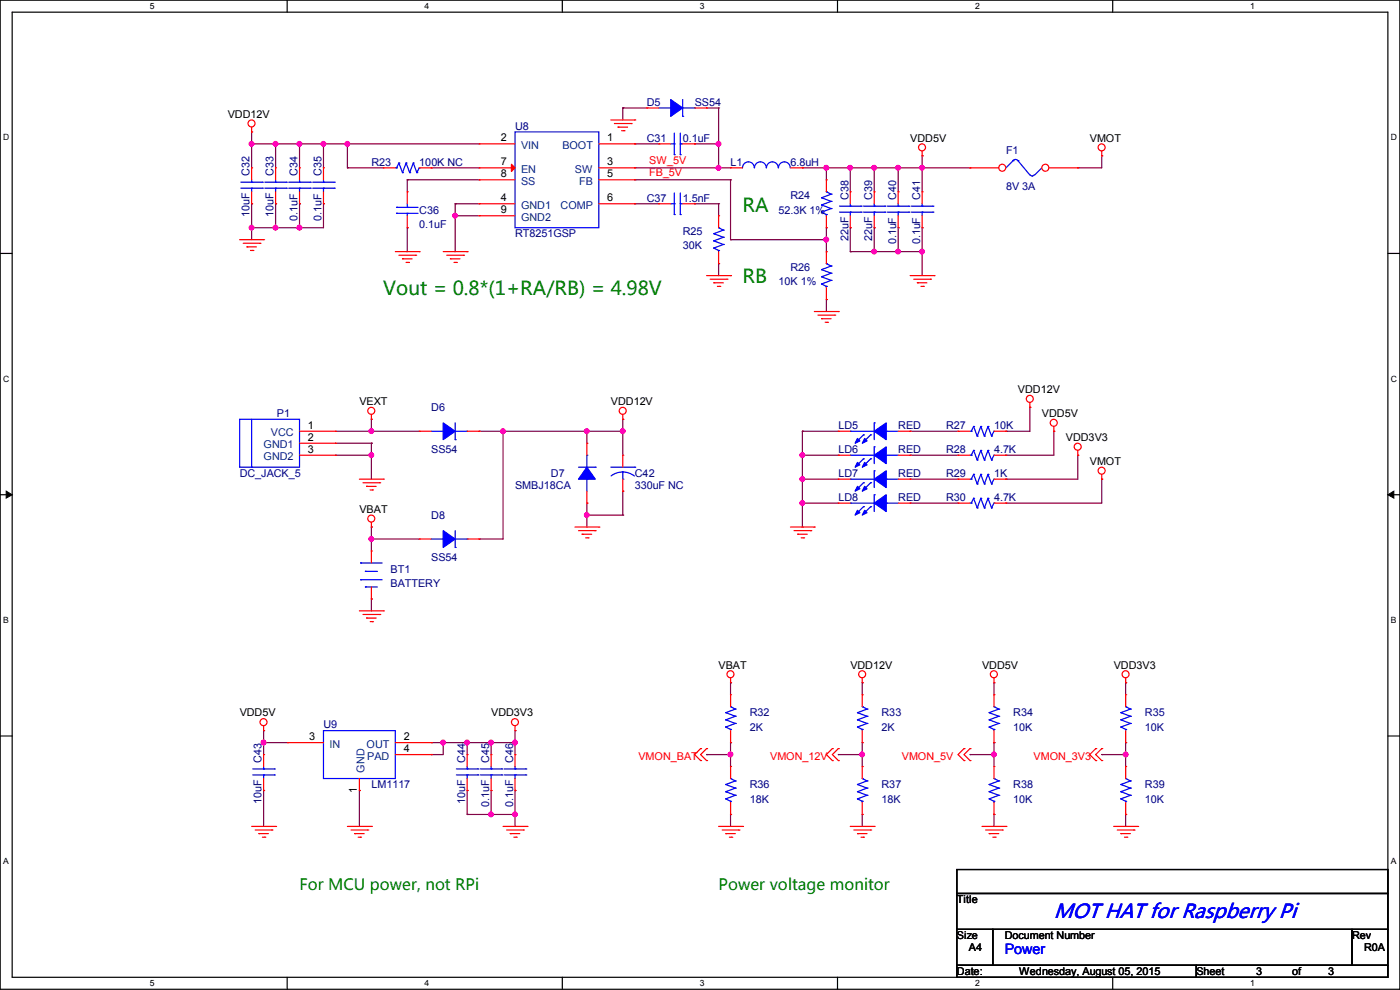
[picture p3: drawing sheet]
<svg xmlns="http://www.w3.org/2000/svg" width="297mm" height="210mm" viewBox="0 0 297 210" stroke-linecap="round" stroke-linejoin="round" font-family="sans-serif">
<defs><g id="words">
<text font-size="4.3" fill="#00f" x="223.6" y="194.7">MOT HAT for Raspberry Pi</text>
<g font-size="4.1" fill="#008000">
<text x="157.5" y="44.9">RA</text>
<text x="81.3" y="62.7">Vout = 0.8*(1+RA/RB) = 4.98V</text>
<text x="157.5" y="60.1">RB</text>
</g>
<g font-size="3.3" fill="#008000">
<text x="63.5" y="188.9">For MCU power, not RPi</text>
<text x="152.4" y="188.9">Power voltage monitor</text>
</g>
<text font-size="3" fill="#00f" x="213.1" y="202.4">Power</text>
<g font-size="2.3" fill="#000080">
<text x="137.2" y="22.4">D5</text>
<text x="147.4" y="22.4">SS54</text>
<text x="109.3" y="27.5">U8</text>
<text x="78.8" y="35.1">R23</text>
<text x="88.9" y="35.1">100K NC</text>
<text x="137.2" y="30.1">C31</text>
<text x="144.8" y="30.1">0.1uF</text>
<text x="155" y="35.1">L1</text>
<text x="167.7" y="35.1">6.8uH</text>
<text x="213.4" y="32.6">F1</text>
<text x="53" y="37.4" transform="rotate(-90 53 37.4)">C32</text>
<text x="58" y="37.4" transform="rotate(-90 58 37.4)">C33</text>
<text x="63.1" y="37.4" transform="rotate(-90 63.1 37.4)">C34</text>
<text x="68.2" y="37.4" transform="rotate(-90 68.2 37.4)">C35</text>
<text x="213.4" y="40.2">8V 3A</text>
<text x="53" y="46" transform="rotate(-90 53 46)">10uF</text>
<text x="58" y="46" transform="rotate(-90 58 46)">10uF</text>
<text x="63.1" y="46.8" transform="rotate(-90 63.1 46.8)">0.1uF</text>
<text x="68.2" y="46.8" transform="rotate(-90 68.2 46.8)">0.1uF</text>
<text x="88.9" y="45.3">C36</text>
<text x="137.2" y="42.8">C37</text>
<text x="144.8" y="42.8">1.5nF</text>
<text x="165.2" y="45.3">52.3K 1%</text>
<text x="167.7" y="42.2">R24</text>
<text x="180" y="42.5" transform="rotate(-90 180 42.5)">C38</text>
<text x="185.1" y="42.5" transform="rotate(-90 185.1 42.5)">C39</text>
<text x="190.1" y="42.5" transform="rotate(-90 190.1 42.5)">C40</text>
<text x="195.2" y="42.5" transform="rotate(-90 195.2 42.5)">C41</text>
<text x="88.9" y="48.3">0.1uF</text>
<text x="109.3" y="50.4">RT8251GSP</text>
<text x="144.8" y="49.9">R25</text>
<text x="144.8" y="52.9">30K</text>
<text x="180" y="51.1" transform="rotate(-90 180 51.1)">22uF</text>
<text x="185.1" y="51.1" transform="rotate(-90 185.1 51.1)">22uF</text>
<text x="190.1" y="51.9" transform="rotate(-90 190.1 51.9)">0.1uF</text>
<text x="195.2" y="51.9" transform="rotate(-90 195.2 51.9)">0.1uF</text>
<text x="167.7" y="57.5">R26</text>
<text x="165.2" y="60.5">10K 1%</text>
<text x="58.7" y="88.5">P1</text>
<text x="91.5" y="87.2">D6</text>
<text x="177.9" y="91">LD5</text>
<text x="190.6" y="91">RED</text>
<text x="200.7" y="91">R27</text>
<text x="210.9" y="91">10K</text>
<text x="50.8" y="101.2">DC_JACK_5</text>
<text x="91.5" y="96.1">SS54</text>
<text x="116.9" y="101.2">D7</text>
<text x="134.7" y="101.2">C42</text>
<text x="177.9" y="101.2">LD7</text>
<text x="177.9" y="96.1">LD6</text>
<text x="190.6" y="101.2">RED</text>
<text x="190.6" y="96.1">RED</text>
<text x="200.7" y="101.2">R29</text>
<text x="200.7" y="96.1">R28</text>
<text x="210.9" y="101.2">1K</text>
<text x="210.9" y="96.1">4.7K</text>
<text x="109.3" y="103.7">SMBJ18CA</text>
<text x="134.7" y="103.7">330uF NC</text>
<text x="177.9" y="106.3">LD8</text>
<text x="190.6" y="106.3">RED</text>
<text x="200.7" y="106.3">R30</text>
<text x="210.9" y="106.3">4.7K</text>
<text x="91.5" y="110.1">D8</text>
<text x="91.5" y="119">SS54</text>
<text x="82.9" y="121.5">BT1</text>
<text x="82.9" y="124.5">BATTERY</text>
<text x="68.6" y="154.5">U9</text>
<text x="159.1" y="152">R32</text>
<text x="159.1" y="155">2K</text>
<text x="187" y="152">R33</text>
<text x="187" y="155">2K</text>
<text x="214.9" y="152">R34</text>
<text x="214.9" y="155">10K</text>
<text x="242.9" y="152">R35</text>
<text x="242.9" y="155">10K</text>
<text x="55.5" y="161.8" transform="rotate(-90 55.5 161.8)">C43</text>
<text x="98.7" y="161.8" transform="rotate(-90 98.7 161.8)">C44</text>
<text x="103.8" y="161.8" transform="rotate(-90 103.8 161.8)">C45</text>
<text x="108.8" y="161.8" transform="rotate(-90 108.8 161.8)">C46</text>
<text x="78.8" y="167.2">LM1117</text>
<text x="159.1" y="167.2">R36</text>
<text x="187" y="167.2">R37</text>
<text x="214.9" y="167.2">R38</text>
<text x="242.9" y="167.2">R39</text>
<text x="55.5" y="170.5" transform="rotate(-90 55.5 170.5)">10uF</text>
<text x="98.7" y="170.5" transform="rotate(-90 98.7 170.5)">10uF</text>
<text x="103.8" y="171.2" transform="rotate(-90 103.8 171.2)">0.1uF</text>
<text x="108.8" y="171.2" transform="rotate(-90 108.8 171.2)">0.1uF</text>
<text x="159.1" y="170.3">18K</text>
<text x="187" y="170.3">18K</text>
<text x="214.9" y="170.3">10K</text>
<text x="242.9" y="170.3">10K</text>
</g>
<g font-size="2.3">
<text x="48.3" y="25">VDD12V</text>
<text x="106.2" y="30">2</text>
<text x="128.8" y="30">1</text>
<text x="106.2" y="35.1">7</text>
<text x="128.8" y="35.1">3</text>
<text x="193.1" y="30.1">VDD5V</text>
<text x="231.2" y="30.1">VMOT</text>
<text x="106.2" y="37.6">8</text>
<text x="128.8" y="37.6">5</text>
<text x="106.2" y="42.7">4</text>
<text x="106.2" y="45.2">9</text>
<text x="128.8" y="42.7">6</text>
<text x="216" y="83.4">VDD12V</text>
<text x="76.2" y="85.9">VEXT</text>
<text x="129.6" y="85.9">VDD12V</text>
<text x="221" y="88.5">VDD5V</text>
<text x="65.3" y="90.9">1</text>
<text x="65.3" y="93.5">2</text>
<text x="226.1" y="93.6">VDD3V3</text>
<text x="65.3" y="96">3</text>
<text x="231.2" y="98.6">VMOT</text>
<text x="76.2" y="108.8">VBAT</text>
<text x="152.5" y="141.8">VBAT</text>
<text x="180.4" y="141.8">VDD12V</text>
<text x="208.3" y="141.8">VDD5V</text>
<text x="236.3" y="141.8">VDD3V3</text>
<text x="50.8" y="152">VDD5V</text>
<text x="104.2" y="152">VDD3V3</text>
<text x="65.6" y="157">3</text>
<text x="85.6" y="157">2</text>
<text x="85.6" y="159.5">4</text>
<text x="75.7" y="168.2" transform="rotate(-90 75.7 168.2)">1</text>
<text x="203" y="191.6">Title</text>
<text x="203" y="199.2">Size</text>
<text x="205.5" y="201.8">A4</text>
<text x="213.2" y="199.2">Document Number</text>
<text x="286.8" y="199.2">Rev</text>
<text x="289.4" y="201.8">R0A</text>
<text x="203" y="206.8">Date:</text>
<text x="216.2" y="206.8">Wednesday, August 05, 2015</text>
<text x="253.8" y="206.8">Sheet</text>
<text x="266.5" y="206.8">3</text>
<text x="274.1" y="206.8">of</text>
<text x="281.7" y="206.8">3</text>
</g>
<g font-size="2.3" fill="#004080">
<text x="110.5" y="31.6">VIN</text>
<text x="119.3" y="31.6">BOOT</text>
<text x="110.5" y="36.7">EN</text>
<text x="110.5" y="39.2">SS</text>
<text x="122" y="36.7">SW</text>
<text x="122.9" y="39.2">FB</text>
<text x="110.5" y="44.3">GND1</text>
<text x="110.5" y="46.8">GND2</text>
<text x="118.9" y="44.3">COMP</text>
<text x="55.9" y="95.1">GND1</text>
<text x="57.5" y="92.5">VCC</text>
<text x="55.9" y="97.6">GND2</text>
<text x="69.9" y="158.6">IN</text>
<text x="77.8" y="158.6">OUT</text>
<text x="77.9" y="161.1">PAD</text>
<text x="77.3" y="163.9" transform="rotate(-90 77.3 163.9)">GND</text>
</g>
<g font-size="2.3" fill="#f00">
<text x="137.7" y="34.9">SW_5V</text>
<text x="137.7" y="37.4">FB_5V</text>
<text x="135.4" y="161.1">VMON_BAT</text>
<text x="163.4" y="161.1">VMON_12V</text>
<text x="191.3" y="161.1">VMON_5V</text>
<text x="219.3" y="161.1">VMON_3V3</text>
</g>
<g font-size="1.8">
<text x="31.8" y="1.9">5</text>
<text x="90.1" y="1.9">4</text>
<text x="148.5" y="1.9">3</text>
<text x="206.8" y="1.9">2</text>
<text x="265.2" y="1.9">1</text>
<text x=".7" y="29.8">D</text>
<text x="295.1" y="29.8">D</text>
<text x=".7" y="80.9">C</text>
<text x="295.1" y="80.9">C</text>
<text x=".7" y="132.1">B</text>
<text x="295.1" y="132.1">B</text>
<text x=".7" y="183.3">A</text>
<text x="295.1" y="183.3">A</text>
<text x="31.8" y="209.2">5</text>
<text x="90.1" y="209.2">4</text>
<text x="148.5" y="209.2">3</text>
<text x="206.8" y="209.2">2</text>
<text x="265.2" y="209.2">1</text>
</g>
</g></defs>
<path d="M0 0h297v209.8h-297zM2.6 2.6h291.8v204.7h-291.8z" fill="none" stroke="#000" stroke-width=".25"/>
<g fill="#fff">
<path d="M31.7 .3h1v2h-1z"/>
<path d="M31.7 207.6h1v1.9h-1z"/>
</g>
<path d="M60.9 0v2.6M60.9 207.3v2.5" fill="none" stroke="#000" stroke-width=".25"/>
<g fill="#fff">
<path d="M90.1 .3h1v2h-1z"/>
<path d="M90.1 207.6h1v1.9h-1z"/>
</g>
<path d="M119.3 0v2.6M119.3 207.3v2.5" fill="none" stroke="#000" stroke-width=".25"/>
<g fill="#fff">
<path d="M148.5 .3h.9v2h-.9z"/>
<path d="M148.5 207.6h.9v1.9h-.9z"/>
</g>
<path d="M177.7 0v2.6M177.7 207.3v2.5" fill="none" stroke="#000" stroke-width=".25"/>
<g fill="#fff">
<path d="M206.8 .3h1v2h-1z"/>
<path d="M206.8 207.6h1v1.9h-1z"/>
</g>
<path d="M236.1 0v2.6M236.1 207.3v2.5" fill="none" stroke="#000" stroke-width=".25"/>
<g fill="#fff">
<path d="M265.2 .3h1v2h-1z"/>
<path d="M265.2 207.6h1v1.9h-1z"/>
<path d="M.7 28.2h1.2v1.9h-1.2z"/>
<path d="M295.1 28.2h1.2v1.9h-1.2z"/>
<path d="M.7 79.3h1.2v2h-1.2z"/>
<path d="M295.1 79.3h1.2v2h-1.2z"/>
</g>
<path d="M0 53.8h2.6M294.4 53.8h2.6" fill="none" stroke="#000" stroke-width=".25"/>
<g fill="#fff">
<path d="M.7 130.5h1.2v2h-1.2z"/>
<path d="M295.1 130.5h1.1v2h-1.1z"/>
</g>
<path d="M0 104.9h2.6M294.4 104.9h2.6" fill="none" stroke="#000" stroke-width=".25"/>
<path d="M1.3 104.2l1.3 .7-1.3 .8zM294.4 104.9l1.3-.7v1.5z" fill="#000" stroke="#000" stroke-width=".21"/>
<g fill="#fff">
<path d="M.7 181.7h1.2v2h-1.2z"/>
<path d="M295.1 181.7h1.1v2h-1.1z"/>
</g>
<path d="M0 156.1h2.6M294.4 156.1h2.6M203 184.4h91.4v5.1h-91.4zM203 189.5h91.4v7.6h-91.4zM203 197.1h7.6v7.7h-7.6zM210.6 197.1h76.2v7.7h-76.2zM286.8 197.1h7.6v7.7h-7.6zM203 204.8h50.8v2.5h-50.8zM253.8 204.8h40.6v2.5h-40.6z" fill="none" stroke="#000" stroke-width=".25"/>
<g fill="none" stroke="#800040" stroke-width=".25">
<path d="M53.4 30.5h.1M53.4 28h.1M53.4 28v7.6M53.4 30.5h48.2M58.5 30.5h.1M58.5 30.5v5.1M63.5 30.5h.1M63.5 30.5v5.1M68.6 30.5h.1M68.6 30.5v5.1M73.7 35.6h.1M73.7 30.5h.1"/>
<path d="M73.7 35.6h7.6M73.7 30.5v5.1M86.4 38.1h.1M86.4 38.1v2.6M86.4 38.1h15.2M91.5 35.6h.1M91.5 35.6h10.1M132.1 22.9h.1M132.1 22.9v2.5M132.1 22.9h5.1M134.7 30.5h.1M134.7 38.1h.1"/>
<path d="M134.7 35.6h.1M134.7 35.6h20.3M134.7 30.5h5M134.7 38.1h20.3M147.4 30.5h.1M147.4 30.5h5M149.9 22.9h.1M149.9 22.9h2.5M152.4 35.6h.1M152.4 30.5h.1M152.4 22.9h.1M152.4 22.9v12.7"/>
<path d="M155 38.1h.1M155 38.1v12.7M170.2 35.6h.1M170.2 35.6h35.6M175.3 35.6h.1M175.3 35.6v2.5M180.4 35.6h.1M180.4 35.6v5.1M185.5 35.6h.1M185.5 35.6v5.1M190.5 35.6h.1M190.5 35.6v5.1"/>
<path d="M195.6 33.1h.1M195.6 35.6h.1M195.6 33.1v7.6M205.8 35.6h.1M228.6 35.6h.1M233.7 33.1h.1M233.7 33.1v2.5h-5.1M53.4 48.3h.1M53.4 43.2h.1M53.4 43.2v7.6M58.5 48.3h.1M58.5 43.2h.1"/>
<path d="M58.5 43.2v5.1M63.5 43.2h.1M63.5 48.3h.1M63.5 43.2v5.1M68.6 43.2h.1M68.6 43.2v5.1h-15.2M86.4 48.3h.1M86.4 48.3v5.1M96.6 45.8h.1M96.6 43.2h.1M96.6 43.2v10.2M96.6 43.2h5"/>
<path d="M96.6 45.8h5M134.7 43.2h.1M134.7 43.2h5M147.4 43.2h.1M147.4 43.2h5M152.4 43.2h.1M152.4 55.9h.1M152.4 43.2v2.6M152.4 55.9v2.6M155 50.8h.1M155 50.8h20.3M175.3 50.8h.1"/>
<path d="M175.3 48.3h.1M175.3 48.3v5.1M180.4 48.3h.1M180.4 53.4h.1M180.4 48.3v5.1M180.4 53.4h15.2M185.5 53.4h.1M185.5 48.3h.1M185.5 48.3v5.1M190.5 48.3h.1M190.5 53.4h.1M190.5 48.3v5.1"/>
<path d="M195.6 53.4h.1M195.6 48.3h.1M195.6 48.3v10.2M175.3 63.5h.1M175.3 63.5v2.6M71.2 91.5h17.7M71.2 94h7.6M71.2 96.6h7.6M78.8 94h.1M78.8 96.6h.1M78.8 91.5h.1M78.8 88.9h.1"/>
<path d="M78.8 88.9v2.6M78.8 94v7.6M101.6 91.5h.1M101.6 91.5h30.5M106.7 91.5h.1M106.7 91.5v22.8h-5.1M124.5 91.5h.1M124.5 91.5v2.5M132.1 88.9h.1M132.1 91.5h.1M132.1 88.9v7.7M170.2 96.6h.1"/>
<path d="M170.2 91.5h.1M170.2 91.5h7.6M170.2 96.6h7.6M170.2 91.5v20.3M193.1 96.6h.1M193.1 91.5h.1M193.1 91.5h10.1M193.1 96.6h10.1M213.4 96.6h.1M213.4 91.5h.1M218.5 86.4h.1M218.5 86.4v5.1h-5.1"/>
<path d="M223.6 91.5h.1M223.6 91.5v5.1h-10.2M228.6 96.6h.1M228.6 96.6v5h-15.2M78.8 111.8h.1M78.8 114.3h.1M78.8 111.8v5.1M78.8 114.3h10.1M101.6 114.3h.1M124.5 106.7h.1M124.5 109.3h.1M124.5 109.3h7.6"/>
<path d="M124.5 106.7v5.1M132.1 104.2h.1M132.1 109.3h.1M132.1 104.2v5.1M170.2 101.6h.1M170.2 106.7h.1M170.2 111.8h.1M170.2 101.6h7.6M170.2 106.7h7.6M193.1 101.6h.1M193.1 106.7h.1M193.1 101.6h10.1"/>
<path d="M193.1 106.7h10.1M213.4 101.6h.1M213.4 106.7h.1M233.7 101.6h.1M233.7 101.6v5.1h-20.3M78.8 127h.1M78.8 127v2.6M55.9 155h.1M55.9 157.5h.1M55.9 157.5h5.1M55.9 155v5.1M91.5 157.5h.1"/>
<path d="M91.5 157.5h17.8M94 157.5h.1M94 157.5v2.6h-2.5M99.1 157.5h.1M99.1 157.5v2.6M104.2 157.5h.1M104.2 157.5v2.6M109.3 155h.1M109.3 157.5h.1M109.3 155v5.1M155 144.8h.1M155 157.5h.1"/>
<path d="M155 144.8v2.6M155 157.5v5.1M182.9 144.8h.1M182.9 157.5h.1M182.9 144.8v2.6M182.9 157.5v5.1M210.9 144.8h.1M210.9 157.5h.1M210.9 144.8v2.6M210.9 157.5v5.1M238.8 144.8h.1M238.8 157.5h.1"/>
<path d="M238.8 144.8v2.6M238.8 157.5v5.1M55.9 167.7h.1M55.9 167.7v7.6M76.2 167.7h.1M76.2 167.7v7.6M91.5 160.1h.1M99.1 167.7h.1M99.1 172.8h.1M99.1 167.7v5.1M99.1 172.8h10.2M104.2 167.7h.1"/>
<path d="M104.2 172.8h.1M104.2 167.7v5.1M109.3 172.8h.1M109.3 167.7h.1M109.3 167.7v7.6M149.9 160.1h.1M149.9 160.1h5.1M155 172.8h.1M155 160.1h.1M155 172.8v2.5M177.8 160.1h.1M177.8 160.1h5.1"/>
<path d="M182.9 172.8h.1M182.9 160.1h.1M182.9 172.8v2.5M205.8 160.1h.1M205.8 160.1h5.1M210.9 172.8h.1M210.9 160.1h.1M210.9 172.8v2.5M233.7 160.1h.1M233.7 160.1h5.1M238.8 172.8h.1M238.8 160.1h.1"/>
<path d="M238.8 172.8v2.5"/>
</g>
<g fill="#f0f" stroke="#f0f" stroke-width=".25">
<circle cx="195.6" cy="53.4" r=".49"/>
<circle cx="195.6" cy="35.6" r=".49"/>
<circle cx="190.5" cy="53.4" r=".49"/>
<circle cx="185.4" cy="53.4" r=".49"/>
<circle cx="190.5" cy="35.6" r=".49"/>
<circle cx="185.4" cy="35.6" r=".49"/>
<circle cx="63.5" cy="30.5" r=".49"/>
<circle cx="53.4" cy="48.3" r=".49"/>
<circle cx="53.4" cy="30.5" r=".49"/>
<circle cx="68.6" cy="30.5" r=".49"/>
<circle cx="58.4" cy="30.5" r=".49"/>
<circle cx="58.4" cy="48.3" r=".49"/>
<circle cx="96.5" cy="45.7" r=".49"/>
<circle cx="152.4" cy="30.5" r=".49"/>
<circle cx="175.3" cy="35.6" r=".49"/>
<circle cx="152.4" cy="35.6" r=".49"/>
<circle cx="175.3" cy="50.8" r=".49"/>
<circle cx="63.5" cy="48.3" r=".49"/>
<circle cx="180.4" cy="35.6" r=".49"/>
<circle cx="78.8" cy="91.5" r=".49"/>
<circle cx="78.8" cy="96.5" r=".49"/>
<circle cx="73.7" cy="30.5" r=".49"/>
<circle cx="78.8" cy="114.3" r=".49"/>
<circle cx="106.7" cy="91.5" r=".49"/>
<circle cx="124.5" cy="109.2" r=".49"/>
<circle cx="132.1" cy="91.5" r=".49"/>
<circle cx="124.5" cy="91.5" r=".49"/>
<circle cx="170.2" cy="101.6" r=".49"/>
<circle cx="170.2" cy="96.5" r=".49"/>
<circle cx="170.2" cy="106.7" r=".49"/>
<circle cx="182.9" cy="160" r=".49"/>
<circle cx="210.8" cy="160" r=".49"/>
<circle cx="238.8" cy="160" r=".49"/>
<circle cx="155" cy="160" r=".49"/>
<circle cx="104.2" cy="157.5" r=".49"/>
<circle cx="109.2" cy="172.7" r=".49"/>
<circle cx="99.1" cy="157.5" r=".49"/>
<circle cx="104.2" cy="172.7" r=".49"/>
<circle cx="109.2" cy="157.5" r=".49"/>
<circle cx="94" cy="157.5" r=".49"/>
<circle cx="55.9" cy="157.5" r=".49"/>
</g>
<g fill="none" stroke="#f00" stroke-width=".25">
<path d="M53.4 28h.1M53.4 35.6h.1M53.4 27v1M53.4 35.6v2.5M63.5 35.6h.1M63.5 35.6v2.5M81.3 35.6h.1M81.3 35.6h2.6M88.9 35.6h2.6M91.5 35.6h.1M101.6 30.5h.1M101.6 35.6h.1"/>
<path d="M101.6 38.1h.1M101.6 35.6h7.7M101.6 30.5h7.7M101.6 38.1h7.7M127 35.6h7.7M127 30.5h7.7M127 38.1h7.7M129.6 25.4h5.1M130.3 26.2h3.6M131.1 27h.1M131.1 27h2M131.9 27.7h.5"/>
<path d="M132.4 27.7h.1M133.9 26.2h.1M134.7 25.4h.1M134.7 30.5h.1M134.7 35.6h.1M134.7 38.1h.1M139.7 30.5h.1M139.7 30.5h2.6M144.8 30.5h2.6M147.4 30.5h.1M155 35.6h.1M155 35.6h2.5"/>
<path d="M167.7 35.6h2.5M170.2 35.6h.1M195.6 33.1h.1M195.6 32v1.1M233.7 33.1h.1M233.7 32v1.1M50.8 50.8h5.1M51.6 51.6h3.6M52.4 52.4h.1M52.4 52.4h2M53.1 53.1h.5M53.4 43.2h.1"/>
<path d="M53.4 40.7v2.5M53.6 53.1h.1M55.2 51.6h.1M55.9 50.8h.1M63.5 43.2h.1M63.5 40.7v2.5M83.9 53.4h5M84.6 54.1h3.6M85.4 54.9h.1M85.4 54.9h2M86.1 55.7h.6M86.4 48.3h.1"/>
<path d="M86.4 40.7h.1M86.4 40.7v2.5M86.4 45.8v2.5M86.7 55.7h.1M88.2 54.1h.1M88.9 53.4h.1M94 53.4h5.1M94.8 54.1h3.5M95.5 54.9h.1M95.5 54.9h2.1M96.3 55.7h.5M96.8 55.7h.1"/>
<path d="M98.3 54.1h.1M99.1 53.4h.1M101.6 43.2h.1M101.6 45.8h.1M101.6 43.2h7.7M101.6 45.8h7.7M127 43.2h7.7M134.7 43.2h.1M139.7 43.2h.1M139.7 43.2h2.6M144.8 43.2h2.6M147.4 43.2h.1"/>
<path d="M149.9 58.5h5.1M150.7 59.2h3.5M151.4 60h.1M151.4 60h2.1M152.4 45.8h.1M152.4 55.9h.1M152.4 45.8v2.5M152.4 53.4v2.5M154.2 59.2h.1M155 58.5h.1M175.3 53.4h.1M175.3 53.4v2.5"/>
<path d="M180.4 40.7h.1M180.4 48.3h.1M180.4 40.7v2.5M180.4 45.8v2.5M190.5 40.7h.1M190.5 48.3h.1M190.5 40.7v2.5M190.5 45.8v2.5M193.1 58.5h5.1M193.8 59.2h3.6M194.6 60h.1M194.6 60h2"/>
<path d="M195.6 40.7h.1M195.6 48.3h.1M195.6 40.7v2.5M195.6 45.8v2.5M197.4 59.2h.1M198.2 58.5h.1M152.2 60.7h.5M152.7 60.7h.1M172.8 66.1h5M173.5 66.8h3.6M174.3 67.6h.1M174.3 67.6h2"/>
<path d="M175 68.4h.6M175.3 63.5h.1M175.3 61v2.5M175.6 68.4h.1M177.1 66.8h.1M177.8 66.1h.1M195.4 60.7h.5M195.9 60.7h.1M63.5 91.5h7.7M63.5 94h7.7M63.5 96.6h7.7M71.2 91.5h.1"/>
<path d="M71.2 94h.1M71.2 96.6h.1M78.8 88.9h.1M78.8 87.9v1M124.5 94h.1M124.5 94v2.6M132.1 88.9h.1M132.1 96.6h.1M132.1 87.9v1M132.1 96.6v2.5M177.8 91.5h.1M177.8 96.6h.1"/>
<path d="M177.8 91.5h2.6M177.8 96.6h2.6M190.5 91.5h2.6M190.5 96.6h2.6M193.1 91.5h.1M193.1 96.6h.1M218.5 86.4h.1M218.5 85.4v1M223.6 91.5h.1M223.6 90.5v1M228.6 96.6h.1M228.6 95.5v1.1"/>
<path d="M76.2 101.6h5.1M77 102.4h3.6M77.8 103.2h.1M77.8 103.2h2M78.5 103.9h.5M78.8 111.8h.1M78.8 116.9h.1M78.8 110.8v1M78.8 116.9v2.5M79 103.9h.1M80.6 102.4h.1M81.3 101.6h.1"/>
<path d="M88.9 114.3h.1M88.9 114.3h2.6M99.1 114.3h2.5M101.6 114.3h.1M122 111.8h5M122.7 112.6h3.6M123.5 113.3h.1M123.5 113.3h2M124.2 114.1h.6M124.5 106.7h.1M124.5 104.2v2.5M124.8 114.1h.1"/>
<path d="M126.3 112.6h.1M127 111.8h.1M132.1 104.2h.1M132.1 101.6v2.6M167.7 111.8h5.1M168.4 112.6h3.6M169.2 113.3h.1M169.2 113.3h2M170 114.1h.5M170.5 114.1h.1M172 112.6h.1M172.8 111.8h.1"/>
<path d="M177.8 101.6h.1M177.8 106.7h.1M177.8 101.6h2.6M177.8 106.7h2.6M190.5 101.6h2.6M190.5 106.7h2.6M193.1 101.6h.1M193.1 106.7h.1M203.2 101.6h.1M203.2 106.7h.1M203.2 101.6h2.6M203.2 106.7h2.6"/>
<path d="M210.9 101.6h2.5M210.9 106.7h2.5M213.4 101.6h.1M213.4 106.7h.1M233.7 101.6h.1M233.7 100.6v1M76.2 129.6h5.1M77 130.3h3.6M77.8 131.1h.1M77.8 131.1h2M78.5 131.9h.5M78.8 127h.1"/>
<path d="M78.8 124.5v2.5M79 131.9h.1M80.6 130.3h.1M81.3 129.6h.1M55.9 155h.1M55.9 154v1M61 157.5h.1M61 157.5h7.6M83.9 157.5h7.6M91.5 157.5h.1M109.3 155h.1M109.3 154v1"/>
<path d="M148.6 158.8h.1M148.6 158.8l-1.2 1.3 1.2 1.2M149.9 158.8h.1M149.9 158.8l-1.3 1.3 1.3 1.2M155 144.8h.1M155 147.4h.1M155 157.5h.1M155 143.8v1M155 147.4v2.5M155 155v2.5M176.6 158.8h.1M176.6 158.8l-1.3 1.3 1.3 1.2"/>
<path d="M177.8 158.8h.1M177.8 158.8l-1.2 1.3 1.2 1.2M182.9 144.8h.1M182.9 147.4h.1M182.9 157.5h.1M182.9 143.8v1M182.9 147.4v2.5M182.9 155v2.5M204.5 158.8h.1M204.5 158.8l-1.3 1.3 1.3 1.2M205.8 158.8h.1M205.8 158.8l-1.3 1.3 1.3 1.2"/>
<path d="M210.9 144.8h.1M210.9 143.8v1M232.5 158.8h.1M232.5 158.8l-1.3 1.3 1.3 1.2M233.7 158.8h.1M233.7 158.8l-1.2 1.3 1.2 1.2M238.8 144.8h.1M238.8 143.8v1M53.4 175.3h5.1M54.1 176.1h3.6M54.9 176.8h.1M54.9 176.8h2"/>
<path d="M55.7 177.6h.5M55.9 160.1h.1M55.9 167.7h.1M55.9 160.1v2.5M55.9 165.1v2.6M56.2 177.6h.1M57.7 176.1h.1M58.5 175.3h.1M73.7 175.3h5.1M74.5 176.1h3.5M75.2 176.8h.1M75.2 176.8h2.1"/>
<path d="M76 177.6h.5M76.2 167.7h.1M76.2 165.1v2.6M76.5 177.6h.1M78 176.1h.1M78.8 175.3h.1M83.9 160.1h7.6M91.5 160.1h.1M99.1 160.1h.1M99.1 167.7h.1M99.1 160.1v2.5M99.1 165.1v2.6"/>
<path d="M104.2 160.1h.1M104.2 167.7h.1M104.2 160.1v2.5M104.2 165.1v2.6M106.7 175.3h5.1M107.5 176.1h3.5M108.2 176.8h.1M108.2 176.8h2.1M109 177.6h.5M109.3 160.1h.1M109.3 167.7h.1M109.3 160.1v2.5"/>
<path d="M109.3 165.1v2.6M109.5 177.6h.1M111 176.1h.1M111.8 175.3h.1M148.6 161.3h.1M149.9 161.3h.1M152.4 175.3h5.1M153.2 176.1h3.6M154 176.8h.1M154 176.8h2M154.7 177.6h.5M155 162.6h.1"/>
<path d="M155 172.8h.1M155 162.6v2.5M155 170.2v2.6M155.2 177.6h.1M156.8 176.1h.1M157.5 175.3h.1M176.6 161.3h.1M177.8 161.3h.1M180.4 175.3h5.1M181.1 176.1h3.6M181.9 176.8h.1M181.9 176.8h2"/>
<path d="M182.7 177.6h.5M182.9 162.6h.1M182.9 172.8h.1M182.9 162.6v2.5M182.9 170.2v2.6M183.2 177.6h.1M184.7 176.1h.1M185.5 175.3h.1M204.5 161.3h.1M205.8 161.3h.1M208.3 175.3h5.1M209.1 176.1h3.5"/>
<path d="M209.8 176.8h.1M209.8 176.8h2.1M210.6 177.6h.5M210.9 162.6h.1M210.9 172.8h.1M210.9 162.6v2.5M210.9 170.2v2.6M211.1 177.6h.1M212.6 176.1h.1M213.4 175.3h.1M232.5 161.3h.1M233.7 161.3h.1"/>
<path d="M236.3 175.3h5M237 176.1h3.6M237.8 176.8h.1M237.8 176.8h2M238.5 177.6h.6M238.8 162.6h.1M238.8 172.8h.1M238.8 162.6v2.5M238.8 170.2v2.6M239.1 177.6h.1M240.6 176.1h.1M241.3 175.3h.1"/>
<circle cx="53.4" cy="26.2" r=".74"/>
<circle cx="195.6" cy="31.3" r=".74"/>
<circle cx="233.7" cy="31.3" r=".74"/>
<circle cx="78.8" cy="87.1" r=".74"/>
<circle cx="132.1" cy="87.1" r=".74"/>
<circle cx="218.5" cy="84.6" r=".74"/>
<circle cx="223.5" cy="89.7" r=".74"/>
<circle cx="228.6" cy="94.8" r=".74"/>
<circle cx="233.7" cy="99.8" r=".74"/>
<circle cx="78.8" cy="110" r=".74"/>
<circle cx="55.9" cy="153.2" r=".74"/>
<circle cx="109.2" cy="153.2" r=".74"/>
<circle cx="155" cy="143" r=".74"/>
<circle cx="182.9" cy="143" r=".74"/>
<circle cx="210.8" cy="143" r=".74"/>
<circle cx="238.8" cy="143" r=".74"/>
</g>
<g fill="none" stroke="#00f" stroke-width=".25">
<path d="M51.1 39.9h4.6M51.1 38.7h4.6M53.4 38.7h.1M53.4 39.9h.1M53.4 38.1v.6M53.4 39.9v.8M55.7 39.9h.1M55.7 38.7h.1M61.3 39.9h4.5M61.3 38.7h4.5M63.5 38.7h.1M63.5 39.9h.1"/>
<path d="M63.5 38.1v.6M63.5 39.9v.8M65.8 39.9h.1M65.8 38.7h.1M83.9 35.6h.2M84.1 35.6h.1M84.6 34.6h.1M84.6 34.6l-.5 1M84.6 34.6l.8 2M85.4 36.6h.1M86.1 34.6h.1M86.1 34.6l-.7 2"/>
<path d="M86.1 34.6l.8 2M86.9 36.6h.1M87.7 34.6h.1M87.7 34.6l-.8 2M87.7 34.6l.7 2M88.4 36.6h.1M88.9 35.6h.1M88.9 35.6l-.5 1M109.3 28h17.7v20.3h-17.7zM142.3 30.5h.7M143 32.8h.1M143 30.5h.1"/>
<path d="M143 28.2v4.6M144.3 30.5h.1M144.3 32.8h.1M144.3 28.2v4.6M144.3 30.5h.5M157.5 35.6a1.25 1.25 0 0 1 1.3-1.3 1.25 1.25 0 0 1 1.2 1.3M160.1 35.6a1.25 1.25 0 0 1 1.2-1.3 1.25 1.25 0 0 1 1.3 1.3M162.6 35.6a1.25 1.25 0 0 1 1.3-1.3 1.25 1.25 0 0 1 1.2 1.3M165.1 35.6a1.25 1.25 0 0 1 1.3-1.3 1.25 1.25 0 0 1 1.2 1.3M214.9 34a.74 .74 0 0 1 1.1 .1M214.9 34.1h.1M214.9 34.1l-1.5 1.5"/>
<path d="M215.9 34.1h.1M215.9 34.1l2.6 3M219.4 37.1a.49 .49 0 0 1-.9 0M221 35.6h.1M221 35.6l-1.5 1.5M84.1 44h.1M84.1 45.3h.1M84.1 44h4.6M84.1 45.3h4.6M86.4 45.3h.1M86.4 44h.1M86.4 43.2v.8"/>
<path d="M86.4 45.3v.5M142.3 43.2h.7M143 45.5h.1M143 43.2h.1M143 40.9v4.6M144.3 43.2h.1M144.3 45.5h.1M144.3 43.2h.5M144.3 40.9v4.6M151.4 52.6h.1M151.4 51.1h.1M151.4 49.6h.1"/>
<path d="M151.4 52.6l1 .5M151.4 51.1l2.1 .8M151.4 49.6l2.1 .7M152.4 48.3h.1M152.4 53.1h.1M152.4 48.3l1.1 .5M152.4 53.1v.3M153.5 51.9h.1M153.5 50.3h.1M153.5 48.8h.1M153.5 51.9l-2.1 .7M153.5 50.3l-2.1 .8"/>
<path d="M153.5 48.8l-2.1 .8M174.3 58.7h.1M174.3 57.2h.1M174.3 58.7l2 .8M174.3 57.2l2 .8M175.3 55.9h.1M175.3 55.9l1 .5M176.3 59.5h.1M176.3 58h.1M176.3 56.4h.1M176.3 59.5l-2 .7M176.3 58l-2 .7"/>
<path d="M176.3 56.4l-2 .8M178.1 45h4.6M178.1 43.7h4.6M180.4 43.7h.1M180.4 45h.1M180.4 43.2v.5M180.4 45v.8M182.7 45h.1M182.7 43.7h.1M188.3 45h4.5M188.3 43.7h4.5M190.5 43.7h.1"/>
<path d="M190.5 45h.1M190.5 43.2v.5M190.5 45v.8M192.8 45h.1M192.8 43.7h.1M193.3 45h4.6M193.3 43.7h4.6M195.6 43.7h.1M195.6 45h.1M195.6 43.2v.5M195.6 45v.8M197.9 45h.1"/>
<path d="M197.9 43.7h.1M174.3 60.2h.1M174.3 60.2l1 .5M175.3 60.7h.1M175.3 60.7v.3M50.8 88.9h12.7v10.2h-12.7zM53.4 99.1h.1M53.4 88.9v10.2M122.7 99.1h3.6M124.5 96.6h.1M124.5 96.6v2.5M126.3 99.1h.1"/>
<path d="M129.6 99.1h5.1M134.7 99.1h.1M180.4 91.5h.1M180.4 96.6h.1M180.4 91.5h5.1M180.4 96.6h5.1M183.2 92.2h.1M183.2 97.3h.1M183.2 92.2l-1.5 1.6M183.2 97.3l-1.5 1.5M184.7 92.2h.1M184.7 97.3h.1"/>
<path d="M184.7 92.2l-1.5 1.6M184.7 97.3l-1.5 1.5M185.5 99.9h.1M185.5 89.7h.1M185.5 94.8h.1M185.5 89.7v3.6M185.5 94.8v3.5M185.5 99.9v3.5M188 91.5h.1M188 96.6h.1M188 91.5h2.5M188 96.6h2.5"/>
<path d="M76.5 119.4h.1M76.5 119.4h4.6M91.5 114.3h2.5M94 114.3h.1M96.6 116.1h.1M96.6 112.6v3.5M96.6 114.3h2.5M99.1 114.3h.1M124.5 101.6h.1M124.5 101.6v2.6M132.1 101.6h.1M132.1 100.1l1.6 .3 .9 .6"/>
<path d="M132.1 100.1l-1 .2-1.5 .7M132.1 100.1v1.5M180.4 101.6h.1M180.4 106.7h.1M180.4 101.6h5.1M180.4 106.7h5.1M183.2 102.4h.1M183.2 107.5h.1M183.2 102.4l-1.5 1.5M183.2 107.5l-1.5 1.5M184.7 102.4h.1M184.7 107.5h.1"/>
<path d="M184.7 102.4l-1.5 1.5M184.7 107.5l-1.5 1.5M185.5 104.9h.1M185.5 104.9v3.6M188 101.6h.1M188 106.7h.1M188 101.6h2.5M188 106.7h2.5M205.8 101.6h.2M205.8 106.7h.2M206 101.6h.1M206 106.7h.1"/>
<path d="M206.5 100.6h.1M206.5 105.7h.1M206.5 100.6l-.5 1M206.5 100.6l.8 2.1M206.5 105.7l-.5 1M206.5 105.7l.8 2M207.3 102.7h.1M207.3 107.7h.1M208.1 100.6h.1M208.1 105.7h.1M208.1 100.6l-.8 2.1M208.1 100.6l.7 2.1"/>
<path d="M208.1 105.7l-.8 2M208.1 105.7l.7 2M208.8 102.7h.1M208.8 107.7h.1M209.6 100.6h.1M209.6 105.7h.1M209.6 100.6l-.8 2.1M209.6 100.6l.8 2.1M209.6 105.7l-.8 2M209.6 105.7l.8 2M210.4 102.7h.1M210.4 107.7h.1"/>
<path d="M210.9 101.6h.1M210.9 106.7h.1M210.9 101.6l-.5 1.1M210.9 106.7l-.5 1M76.5 123h.1M76.5 123h4.6M77.5 124.5h.1M77.5 121.2h.1M77.5 124.5h2.6M77.5 121.2h2.6M68.6 155h15.3v10.1h-15.3zM154 154.2h.1"/>
<path d="M154 152.7h.1M154 151.2h.1M154 154.2l1 .5M154 152.7l2 .8M154 151.2l2 .7M155 149.9h.1M155 154.7h.1M155 149.9l1 .5M155 154.7v.3M156 153.5h.1M156 151.9h.1M156 150.4h.1"/>
<path d="M156 153.5l-2 .7M156 151.9l-2 .8M156 150.4l-2 .8M181.9 154.2h.1M181.9 152.7h.1M181.9 151.2h.1M181.9 154.2l1 .5M181.9 152.7l2 .8M181.9 151.2l2 .7M182.9 149.9h.1M182.9 154.7h.1M182.9 149.9l1 .5"/>
<path d="M182.9 154.7v.3M183.9 153.5h.1M183.9 151.9h.1M183.9 150.4h.1M183.9 153.5l-2 .7M183.9 151.9l-2 .8M183.9 150.4l-2 .8M53.6 164.4h4.6M53.6 163.1h4.6M55.9 163.1h.1M55.9 164.4h.1M55.9 162.6v.5"/>
<path d="M55.9 164.4v.7M58.2 164.4h.1M58.2 163.1h.1M96.8 164.4h4.6M96.8 163.1h4.6M99.1 163.1h.1M99.1 164.4h.1M99.1 162.6v.5M99.1 164.4v.7M101.4 164.4h.1M101.4 163.1h.1M101.9 164.4h4.6"/>
<path d="M101.9 163.1h4.6M104.2 163.1h.1M104.2 164.4h.1M104.2 162.6v.5M104.2 164.4v.7M106.5 164.4h.1M106.5 163.1h.1M107 164.4h4.5M107 163.1h4.5M109.3 163.1h.1M109.3 164.4h.1M109.3 162.6v.5"/>
<path d="M109.3 164.4v.7M111.5 164.4h.1M111.5 163.1h.1M154 169.5h.1M154 167.9h.1M154 166.4h.1M154 169.5l1 .5M154 167.9l2 .8M154 166.4l2 .8M155 165.1h.1M155 170h.1M155 170v.2"/>
<path d="M155 165.1l1 .6M156 168.7h.1M156 167.2h.1M156 165.7h.1M156 168.7l-2 .8M156 167.2l-2 .7M156 165.7l-2 .7M181.9 169.5h.1M181.9 167.9h.1M181.9 166.4h.1M181.9 169.5l1 .5M181.9 167.9l2 .8"/>
<path d="M181.9 166.4l2 .8M182.9 165.1h.1M182.9 170h.1M182.9 170v.2M182.9 165.1l1 .6M183.9 168.7h.1M183.9 167.2h.1M183.9 165.7h.1M183.9 168.7l-2 .8M183.9 167.2l-2 .7M183.9 165.7l-2 .7M209.8 169.5h.1"/>
<path d="M209.8 167.9h.1M209.8 166.4h.1M209.8 169.5l1.1 .5M209.8 167.9l2.1 .8M209.8 166.4l2.1 .8M210.9 165.1h.1M210.9 170h.1M210.9 165.1l1 .6M210.9 170v.2M211.9 168.7h.1M211.9 167.2h.1M211.9 165.7h.1"/>
<path d="M211.9 168.7l-2.1 .8M211.9 167.2l-2.1 .7M211.9 165.7l-2.1 .7M237.8 169.5h.1M237.8 167.9h.1M237.8 166.4h.1M237.8 169.5l1 .5M237.8 167.9l2 .8M237.8 166.4l2 .8M238.8 165.1h.1M238.8 170h.1M238.8 165.1l1 .6"/>
<path d="M238.8 170v.2M239.8 168.7h.1M239.8 167.2h.1M239.8 165.7h.1M239.8 168.7l-2 .8M239.8 167.2l-2 .7M239.8 165.7l-2 .7"/>
</g>
<g fill="#00f" stroke="#00f" stroke-width=".25">
<path d="M185.5 101.6l2.5-1.7v3.5z" fill-rule="evenodd"/>
<path d="M181.9 103.2l.5 .5-1 .5z" fill-rule="evenodd"/>
<path d="M183.4 103.2l.5 .5-1 .5z" fill-rule="evenodd"/>
<path d="M185.5 106.7l2.5-1.8v3.6z" fill-rule="evenodd"/>
<path d="M181.9 108.2l.5 .6-1 .5z" fill-rule="evenodd"/>
<path d="M183.4 108.2l.5 .6-1 .5z" fill-rule="evenodd"/>
<path d="M124.5 99.1l1.8 2.5h-3.6z" fill-rule="evenodd"/>
<path d="M185.5 91.5l2.5-1.8v3.6z" fill-rule="evenodd"/>
<path d="M181.9 93l.5 .5-1 .5z" fill-rule="evenodd"/>
<path d="M183.4 93l.5 .5-1 .5z" fill-rule="evenodd"/>
<path d="M94 112.6l2.6 1.7-2.6 1.8z" fill-rule="evenodd"/>
<path d="M185.5 96.6l2.5-1.8v3.5z" fill-rule="evenodd"/>
<path d="M181.9 98.1l.5 .5-1 .5z" fill-rule="evenodd"/>
<path d="M183.4 98.1l.5 .5-1 .5z" fill-rule="evenodd"/>
</g>
<path d="M108.5 34.8l.8 .8-.8 .8z" fill="#f00" stroke="#f00" stroke-width=".25"/>
<circle cx="212.6" cy="35.6" r=".74" fill="#fff" stroke="#f00" stroke-width=".25"/>
<path d="M205.8 35.6h.1M205.8 35.6h6.1" fill="none" stroke="#f00" stroke-width=".25"/>
<circle cx="221.8" cy="35.6" r=".74" fill="#fff" stroke="#f00" stroke-width=".25"/>
<g fill="none" stroke="#f00" stroke-width=".25">
<path d="M58.5 35.6h.1M58.5 35.6v2.5M68.6 35.6h.1M68.6 35.6v2.5M137.2 22.9h.1M137.2 22.9h2.5M147.4 22.9h2.5M149.9 22.9h.1M175.3 38.1h.1M175.3 38.1v2.6M222.5 35.6h6.1M228.6 35.6h.1"/>
<path d="M58.5 43.2h.1M58.5 40.7v2.5M68.6 43.2h.1M68.6 40.7v2.5M175.3 48.3h.1M175.3 45.8v2.5M185.5 40.7h.1M185.5 48.3h.1M185.5 40.7v2.5M185.5 45.8v2.5M88.9 91.5h.1M88.9 91.5h2.6"/>
<path d="M99.1 91.5h2.5M101.6 91.5h.1M203.2 91.5h.1M203.2 96.6h.1M203.2 91.5h2.6M203.2 96.6h2.6M210.9 91.5h2.5M210.9 96.6h2.5M213.4 91.5h.1M213.4 96.6h.1M210.9 147.4h.1M210.9 157.5h.1"/>
<path d="M210.9 147.4v2.5M210.9 155v2.5M238.8 147.4h.1M238.8 157.5h.1M238.8 147.4v2.5M238.8 155v2.5"/>
</g>
<g fill="none" stroke="#00f" stroke-width=".25">
<path d="M56.2 39.9h4.5M56.2 38.7h4.5M58.5 38.7h.1M58.5 39.9h.1M58.5 38.1v.6M58.5 39.9v.8M60.7 39.9h.1M60.7 38.7h.1M66.3 39.9h4.6M66.3 38.7h4.6M68.6 38.7h.1M68.6 39.9h.1"/>
<path d="M68.6 38.1v.6M68.6 39.9v.8M70.9 39.9h.1M70.9 38.7h.1M139.7 22.9h2.6M142.3 22.9h.1M144.8 24.7h.1M144.8 21.1v3.6M144.8 22.9h2.6M147.4 22.9h.1M174.3 45h.1M174.3 43.5h.1"/>
<path d="M174.3 42h.1M174.3 45l1 .5M174.3 43.5l2 .7M174.3 42l2 .7M175.3 40.7h.1M175.3 45.5h.1M175.3 40.7l1 .5M175.3 45.5v.3M176.3 44.2h.1M176.3 42.7h.1M176.3 41.2h.1M176.3 44.2l-2 .8"/>
<path d="M176.3 42.7l-2 .8M176.3 41.2l-2 .8M183.2 45h4.5M183.2 43.7h4.5M185.5 43.7h.1M185.5 45h.1M185.5 43.2v.5M185.5 45v.8M187.7 45h.1M187.7 43.7h.1M91.5 91.5h2.5M94 91.5h.1"/>
<path d="M96.6 93.3h.1M96.6 89.7v3.6M96.6 91.5h2.5M99.1 91.5h.1M205.8 91.5h.2M205.8 96.6h.2M206 91.5h.1M206 96.6h.1M206.5 90.5h.1M206.5 95.5h.1M206.5 90.5l-.5 1M206.5 90.5l.8 2"/>
<path d="M206.5 95.5l-.5 1.1M206.5 95.5l.8 2.1M207.3 92.5h.1M207.3 97.6h.1M208.1 90.5h.1M208.1 95.5h.1M208.1 90.5l-.8 2M208.1 90.5l.7 2M208.1 95.5l-.8 2.1M208.1 95.5l.7 2.1M208.8 92.5h.1M208.8 97.6h.1"/>
<path d="M209.6 90.5h.1M209.6 95.5h.1M209.6 90.5l-.8 2M209.6 90.5l.8 2M209.6 95.5l-.8 2.1M209.6 95.5l.8 2.1M210.4 92.5h.1M210.4 97.6h.1M210.9 91.5h.1M210.9 96.6h.1M210.9 91.5l-.5 1M210.9 96.6l-.5 1"/>
<path d="M209.8 154.2h.1M209.8 152.7h.1M209.8 151.2h.1M209.8 154.2l1.1 .5M209.8 152.7l2.1 .8M209.8 151.2l2.1 .7M210.9 149.9h.1M210.9 154.7h.1M210.9 149.9l1 .5M210.9 154.7v.3M211.9 153.5h.1M211.9 151.9h.1"/>
<path d="M211.9 150.4h.1M211.9 153.5l-2.1 .7M211.9 151.9l-2.1 .8M211.9 150.4l-2.1 .8M237.8 154.2h.1M237.8 152.7h.1M237.8 151.2h.1M237.8 154.2l1 .5M237.8 152.7l2 .8M237.8 151.2l2 .7M238.8 149.9h.1M238.8 154.7h.1"/>
<path d="M238.8 149.9l1 .5M238.8 154.7v.3M239.8 153.5h.1M239.8 151.9h.1M239.8 150.4h.1M239.8 153.5l-2 .7M239.8 151.9l-2 .8M239.8 150.4l-2 .8"/>
</g>
<g fill="#00f" stroke="#00f" stroke-width=".25">
<path d="M94 89.7l2.6 1.8-2.6 1.8z" fill-rule="evenodd"/>
<path d="M142.3 21.1l2.5 1.8-2.5 1.8z" fill-rule="evenodd"/>
</g>
<g fill="#f0f" stroke="#f0f" stroke-width=".25">
<circle cx="195.6" cy="53.4" r=".49"/>
<circle cx="195.6" cy="35.6" r=".49"/>
<circle cx="190.5" cy="53.4" r=".49"/>
<circle cx="185.4" cy="53.4" r=".49"/>
<circle cx="190.5" cy="35.6" r=".49"/>
<circle cx="185.4" cy="35.6" r=".49"/>
<circle cx="63.5" cy="30.5" r=".49"/>
<circle cx="53.4" cy="48.3" r=".49"/>
<circle cx="53.4" cy="30.5" r=".49"/>
<circle cx="68.6" cy="30.5" r=".49"/>
<circle cx="58.4" cy="30.5" r=".49"/>
<circle cx="58.4" cy="48.3" r=".49"/>
<circle cx="96.5" cy="45.7" r=".49"/>
<circle cx="152.4" cy="30.5" r=".49"/>
<circle cx="175.3" cy="35.6" r=".49"/>
<circle cx="152.4" cy="35.6" r=".49"/>
<circle cx="175.3" cy="50.8" r=".49"/>
<circle cx="63.5" cy="48.3" r=".49"/>
<circle cx="180.4" cy="35.6" r=".49"/>
<circle cx="78.8" cy="91.5" r=".49"/>
<circle cx="78.8" cy="96.5" r=".49"/>
<circle cx="73.7" cy="30.5" r=".49"/>
<circle cx="78.8" cy="114.3" r=".49"/>
<circle cx="106.7" cy="91.5" r=".49"/>
<circle cx="124.5" cy="109.2" r=".49"/>
<circle cx="132.1" cy="91.5" r=".49"/>
<circle cx="124.5" cy="91.5" r=".49"/>
<circle cx="170.2" cy="101.6" r=".49"/>
<circle cx="170.2" cy="96.5" r=".49"/>
<circle cx="170.2" cy="106.7" r=".49"/>
<circle cx="182.9" cy="160" r=".49"/>
<circle cx="210.8" cy="160" r=".49"/>
<circle cx="238.8" cy="160" r=".49"/>
<circle cx="155" cy="160" r=".49"/>
<circle cx="104.2" cy="157.5" r=".49"/>
<circle cx="109.2" cy="172.7" r=".49"/>
<circle cx="99.1" cy="157.5" r=".49"/>
<circle cx="104.2" cy="172.7" r=".49"/>
<circle cx="109.2" cy="157.5" r=".49"/>
<circle cx="94" cy="157.5" r=".49"/>
<circle cx="55.9" cy="157.5" r=".49"/>
</g>
<use href="#words"/>
</svg>
